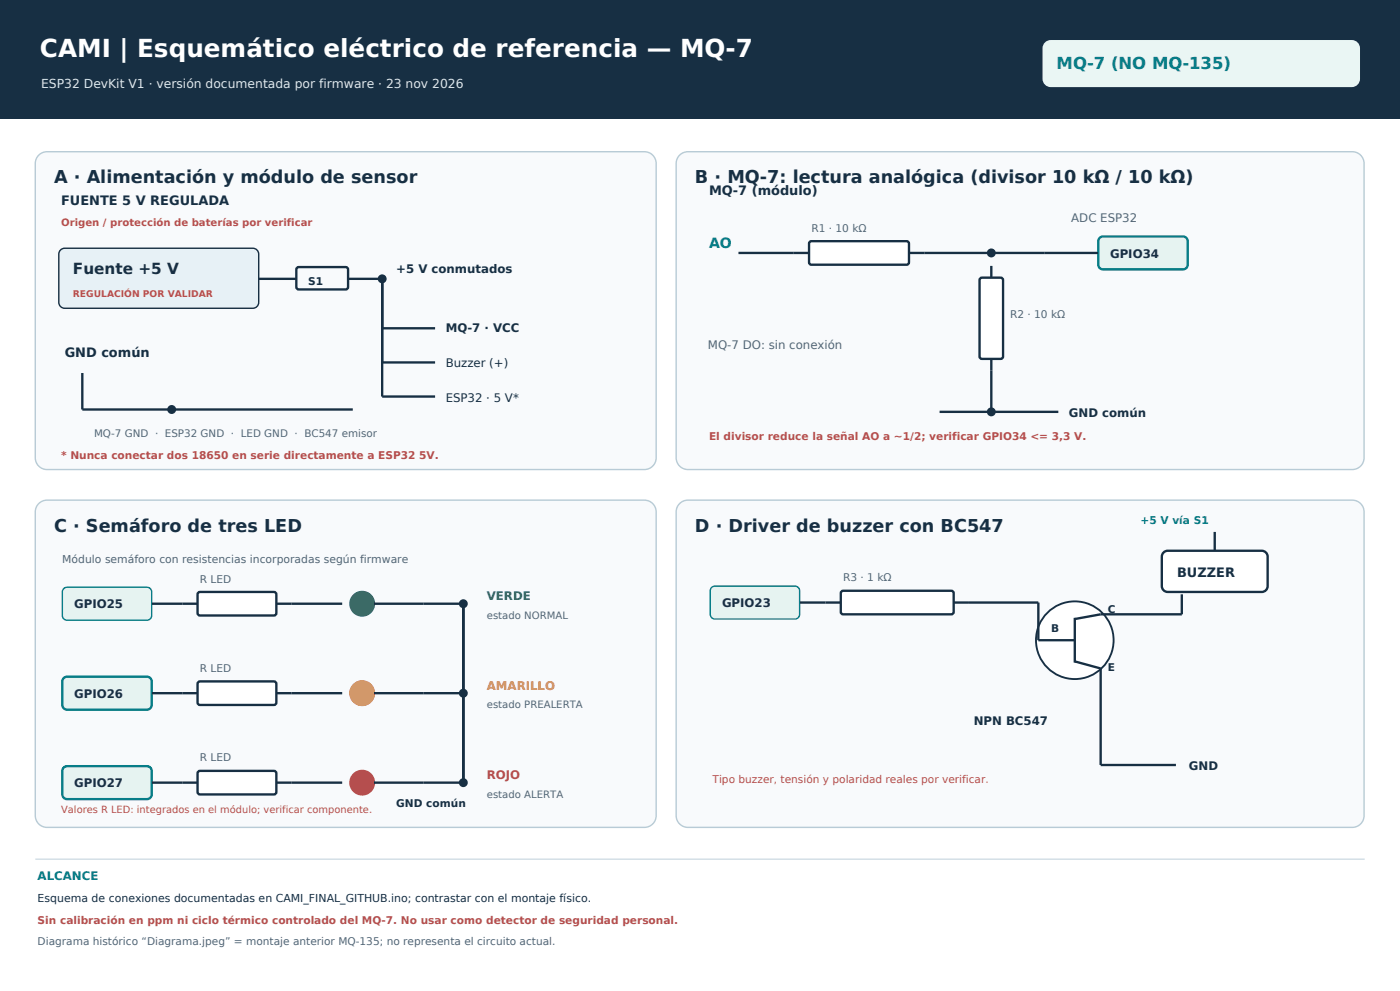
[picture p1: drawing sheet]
<svg xmlns="http://www.w3.org/2000/svg" width="420mm" height="297mm" viewBox="0 0 420 297" stroke-linecap="round" stroke-linejoin="round" font-family="sans-serif">
<defs><g id="words">
<text font-size="7.4" fill="#fff" x="12" y="16.9">CAMI | Esquemático eléctrico de referencia — MQ-7</text>
<g font-size="5.3" fill="#172f43">
<text x="16.2" y="55">A · Alimentación y módulo de sensor</text>
<text x="208.5" y="55">B · MQ-7: lectura analógica (divisor 10 kΩ / 10 kΩ)</text>
<text x="16.2" y="159.4">C · Semáforo de tres LED</text>
<text x="208.5" y="159.4">D · Driver de buzzer con BC547</text>
</g>
<text font-size="4.9" fill="#077d88" x="317" y="20.8">MQ-7 (NO MQ-135)</text>
<text font-size="4.6" fill="#172f43" x="21.9" y="82.2">Fuente +5 V</text>
<text font-size="4.2" fill="#077d88" x="212.7" y="74.4">AO</text>
<g font-size="3.9" fill="#172f43">
<text x="212.7" y="58.5">MQ-7 (módulo)</text>
<text x="18.3" y="61.3">FUENTE 5 V REGULADA</text>
<text x="19.4" y="106.9">GND común</text>
<text x="353.1" y="172.8">BUZZER</text>
</g>
<text font-size="3.7" fill="#dce8ee" x="12.3" y="26.5">ESP32 DevKit V1 · versión documentada por firmware · 23 nov 2026</text>
<g font-size="3.5" fill="#506779">
<text x="321.4" y="66.6">ADC ESP32</text>
<text x="212.4" y="104.7">MQ-7 DO: sin conexión</text>
</g>
<g font-size="3.5" fill="#172f43">
<text x="333" y="77.2">GPIO34</text>
<text x="118.9" y="81.8">+5 V conmutados</text>
<text x="133.7" y="99.4">MQ-7 · VCC</text>
<text x="133.7" y="110">Buzzer (+)</text>
<text x="133.7" y="120.6">ESP32 · 5 V*</text>
<text x="320.7" y="124.8">GND común</text>
<text x="22.2" y="182.3">GPIO25</text>
<text x="216.6" y="182">GPIO23</text>
<text x="22.2" y="209.2">GPIO26</text>
<text x="292.1" y="217.3">NPN BC547</text>
<text x="356.7" y="230.7">GND</text>
<text x="22.2" y="236">GPIO27</text>
</g>
<text font-size="3.5" fill="#257c5a" x="146" y="179.9">VERDE</text>
<text font-size="3.5" fill="#d49a21" x="146" y="206.7">AMARILLO</text>
<text font-size="3.5" fill="#b54e4e" x="146" y="233.5">ROJO</text>
<text font-size="3.5" fill="#077d88" x="11.3" y="263.8">ALCANCE</text>
<text font-size="3.3" fill="#172f43" x="11.3" y="270.2">Esquema de conexiones documentadas en CAMI_FINAL_GITHUB.ino; contrastar con el montaje físico.</text>
<g font-size="3.2" fill="#506779">
<text x="243.4" y="69.5">R1 · 10 kΩ</text>
<text x="303" y="95.4">R2 · 10 kΩ</text>
<text x="18.7" y="168.6">Módulo semáforo con resistencias incorporadas según firmware</text>
<text x="60" y="174.6">R LED</text>
<text x="252.9" y="174.2">R3 · 1 kΩ</text>
<text x="60" y="201.4">R LED</text>
<text x="60" y="228.2">R LED</text>
<text x="11.3" y="283.2">Diagrama histórico “Diagrama.jpeg” = montaje anterior MQ-135; no representa el circuito actual.</text>
</g>
<g font-size="3.2" fill="#172f43">
<text x="92.4" y="85.3">S1</text>
<text x="332.3" y="183.8">C</text>
<text x="315.4" y="189.4">B</text>
<text x="332.3" y="201">E</text>
<text x="118.9" y="242">GND común</text>
</g>
<g font-size="3.2" fill="#b54e4e">
<text x="212.7" y="131.9">El divisor reduce la señal AO a ~1/2; verificar GPIO34 &lt;= 3,3 V.</text>
<text x="18.3" y="137.5">* Nunca conectar dos 18650 en serie directamente a ESP32 5V.</text>
<text x="213.8" y="234.6">Tipo buzzer, tensión y polaridad reales por verificar.</text>
<text x="11.3" y="276.9">Sin calibración en ppm ni ciclo térmico controlado del MQ-7. No usar como detector de seguridad personal.</text>
</g>
<text font-size="3.2" fill="#077d88" x="342.2" y="156.9">+5 V vía S1</text>
<text font-size="3.1" fill="#506779" x="28.2" y="130.8">MQ-7 GND · ESP32 GND · LED GND · BC547 emisor</text>
<g font-size="3" fill="#b54e4e">
<text x="18.3" y="67.7">Origen / protección de baterías por verificar</text>
<text x="18.3" y="243.7">Valores R LED: integrados en el módulo; verificar componente.</text>
</g>
<g font-size="3" fill="#506779">
<text x="146" y="185.5">estado NORMAL</text>
<text x="146" y="212.3">estado PREALERTA</text>
<text x="146" y="239.1">estado ALERTA</text>
</g>
<text font-size="2.8" fill="#b54e4e" x="21.9" y="88.9">REGULACIÓN POR VALIDAR</text>
</g></defs>
<path d="M0 0h420v35.6h-420z" fill-rule="evenodd" fill="#172f43"/>
<path d="M313.7 12.5l1.5-.5h90.3a2.47 2.47 0 0 1 2.5 2.5v9.1a2.47 2.47 0 0 1-2.5 2.5h-90.3a2.47 2.47 0 0 1-2.4-2.5v-9.1a2.46 2.46 0 0 1 .9-2z" fill-rule="evenodd" fill="#eaf6f4"/>
<path d="M11.6 46.5a3.5 3.5 0 0 1 2.5-1h179.2a3.5 3.5 0 0 1 3.5 3.5v88.2a3.5 3.5 0 0 1-3.5 3.5h-179.2a3.5 3.5 0 0 1-3.5-3.5v-88.2a3.5 3.5 0 0 1 1-2.5z" fill-rule="evenodd" fill="#f8fafc" stroke="#b8cbd6" stroke-width=".42"/>
<path d="M18.2 74.9l1.2-.5h56.4a1.76 1.76 0 0 1 1.8 1.8v14.4a1.76 1.76 0 0 1-1.8 1.8h-56.4a1.76 1.76 0 0 1-1.8-1.8v-14.4z" fill-rule="evenodd" fill="#e7f1f6" stroke="#172f43" stroke-width=".42"/>
<path d="M77.6 83.6h11.3M89.1 80.2l.5-.2 14.4 .1 .4 .6v5.6l-.7 .4h-14.4l-.4-.7v-5.3zM104.4 83.6h10.3" fill="none" stroke="#172f43" stroke-width=".71" stroke-linecap="butt"/>
<circle cx="114.7" cy="83.6" r="1.34" fill="#172f43"/>
<path d="M114.7 83.6v35.2h15.8M114.7 98.4h15.8M24.7 111.8v10.9h81.1M114.7 108.6h15.8" fill="none" stroke="#172f43" stroke-width=".71" stroke-linecap="butt"/>
<circle cx="51.5" cy="122.7" r="1.34" fill="#172f43"/>
<path d="M203.9 46.5a3.5 3.5 0 0 1 2.5-1h199.3a3.5 3.5 0 0 1 3.5 3.5v88.2a3.5 3.5 0 0 1-3.5 3.5h-199.3a3.5 3.5 0 0 1-3.6-3.5v-88.2a3.5 3.5 0 0 1 1.1-2.5z" fill-rule="evenodd" fill="#f8fafc" stroke="#b8cbd6" stroke-width=".42"/>
<path d="M221.5 75.8h21.2" fill="none" stroke="#172f43" stroke-width=".71" stroke-linecap="butt"/>
<path d="M242.9 72.5l.5-.2h28.9l.4 .7-.1 5.9-.6 .4h-28.9l-.4-.7v-5.6z" fill-rule="evenodd" fill="#fff" stroke="#172f43" stroke-width=".71" stroke-linecap="butt"/>
<path d="M272.7 75.8h40.6" fill="none" stroke="#172f43" stroke-width=".71" stroke-linecap="butt"/>
<circle cx="297.4" cy="75.8" r="1.34" fill="#172f43"/>
<path d="M330.1 71.1l.8-.2h24a1.41 1.41 0 0 1 1.4 1.4v7a1.41 1.41 0 0 1-1.4 1.4h-24a1.41 1.41 0 0 1-1.4-1.4v-7z" fill-rule="evenodd" fill="#e6f3f1" stroke="#077d88" stroke-width=".71" stroke-linecap="butt"/>
<path d="M297.4 79.7v3.5M313.3 75.8h16.2" fill="none" stroke="#172f43" stroke-width=".71" stroke-linecap="butt"/>
<path d="M294.1 83.4l.5-.2h5.6l.7 .4v23.3l-.4 .6-5.9 .1-.7-.5v-23.2z" fill-rule="evenodd" fill="#fff" stroke="#172f43" stroke-width=".71" stroke-linecap="butt"/>
<path d="M297.4 107.6v15.8" fill="none" stroke="#172f43" stroke-width=".71" stroke-linecap="butt"/>
<circle cx="297.4" cy="123.4" r="1.34" fill="#172f43"/>
<path d="M281.9 123.4h35.6" fill="none" stroke="#172f43" stroke-width=".71" stroke-linecap="butt"/>
<path d="M11.6 150.9a3.5 3.5 0 0 1 2.5-1h179.2a3.5 3.5 0 0 1 3.5 3.5v91a3.5 3.5 0 0 1-3.5 3.6h-179.2a3.5 3.5 0 0 1-3.5-3.6v-91a3.5 3.5 0 0 1 1-2.5z" fill-rule="evenodd" fill="#f8fafc" stroke="#b8cbd6" stroke-width=".42"/>
<path d="M19 176.6l1.1-.6h24a1.41 1.41 0 0 1 1.4 1.4v7.1a1.41 1.41 0 0 1-1.4 1.4h-24a1.41 1.41 0 0 1-1.4-1.4v-7.1z" fill-rule="evenodd" fill="#e6f3f1" stroke="#077d88" stroke-width=".42"/>
<path d="M45.5 180.9h13.8" fill="none" stroke="#172f43" stroke-width=".71" stroke-linecap="butt"/>
<path d="M59.5 177.6l.5-.2 22.5 .1 .4 .6-.1 5.9-.6 .5-22.5-.1-.4-.6v-5.7z" fill-rule="evenodd" fill="#fff" stroke="#172f43" stroke-width=".71" stroke-linecap="butt"/>
<path d="M82.9 180.9h19.8M112.2 180.9h26.8v53.3" fill="none" stroke="#172f43" stroke-width=".71" stroke-linecap="butt"/>
<circle cx="108.7" cy="180.9" r="3.5" fill="#257c5a" stroke="#257c5a" stroke-width=".71" stroke-linecap="butt"/>
<circle cx="139" cy="180.9" r="1.34" fill="#172f43"/>
<path d="M19 203.4l1.1-.6h24a1.41 1.41 0 0 1 1.4 1.4v7.1a1.41 1.41 0 0 1-1.4 1.4h-24a1.41 1.41 0 0 1-1.4-1.4v-7.1z" fill-rule="evenodd" fill="#e6f3f1" stroke="#077d88" stroke-width=".71" stroke-linecap="butt"/>
<path d="M45.5 207.7h13.8" fill="none" stroke="#172f43" stroke-width=".71" stroke-linecap="butt"/>
<path d="M59.5 204.4l.5-.2 22.5 .1 .4 .6-.1 5.9-.6 .5-22.5-.1-.4-.6v-5.7z" fill-rule="evenodd" fill="#fff" stroke="#172f43" stroke-width=".71" stroke-linecap="butt"/>
<path d="M139 180.9v53.3M82.9 207.7h19.8M112.2 207.7h26.8" fill="none" stroke="#172f43" stroke-width=".71" stroke-linecap="butt"/>
<circle cx="108.7" cy="207.7" r="3.5" fill="#d49a21" stroke="#d49a21" stroke-width=".71" stroke-linecap="butt"/>
<circle cx="139" cy="207.7" r="1.34" fill="#172f43"/>
<path d="M19.3 229.9l.8-.3h24a1.41 1.41 0 0 1 1.4 1.4v7.1a1.41 1.41 0 0 1-1.4 1.4h-24a1.41 1.41 0 0 1-1.4-1.4v-7.1z" fill-rule="evenodd" fill="#e6f3f1" stroke="#077d88" stroke-width=".71" stroke-linecap="butt"/>
<path d="M45.5 234.6h13.8" fill="none" stroke="#172f43" stroke-width=".71" stroke-linecap="butt"/>
<path d="M59.5 231.2l.5-.2 22.5 .1 .4 .6-.1 6-.6 .4-22.5-.1-.4-.6v-5.7z" fill-rule="evenodd" fill="#fff" stroke="#172f43" stroke-width=".71" stroke-linecap="butt"/>
<path d="M139 180.9v53.3M82.9 234.6h19.8M112.2 234.6h26.8" fill="none" stroke="#172f43" stroke-width=".71" stroke-linecap="butt"/>
<circle cx="108.7" cy="234.6" r="3.5" fill="#b54e4e" stroke="#b54e4e" stroke-width=".71" stroke-linecap="butt"/>
<circle cx="139" cy="234.6" r="1.34" fill="#172f43"/>
<path d="M203.9 150.9a3.5 3.5 0 0 1 2.5-1h199.3a3.5 3.5 0 0 1 3.5 3.5v91a3.5 3.5 0 0 1-3.5 3.6h-199.3a3.5 3.5 0 0 1-3.6-3.6v-91a3.5 3.5 0 0 1 1.1-2.5z" fill-rule="evenodd" fill="#f8fafc" stroke="#b8cbd6" stroke-width=".42"/>
<path d="M213.3 176.2l1.2-.6h24a1.41 1.41 0 0 1 1.4 1.5v7a1.41 1.41 0 0 1-1.4 1.4h-24a1.41 1.41 0 0 1-1.4-1.4v-7z" fill-rule="evenodd" fill="#e6f3f1" stroke="#077d88" stroke-width=".42"/>
<path d="M239.9 180.6h12.3" fill="none" stroke="#172f43" stroke-width=".71" stroke-linecap="butt"/>
<path d="M252.4 177.3l.5-.2h32.5l.5 .2 .2 .5v5.6l-.2 .5-.5 .2h-32.5l-.5-.2-.2-.5v-5.6z" fill-rule="evenodd" fill="#fff" stroke="#172f43" stroke-width=".71" stroke-linecap="butt"/>
<path d="M286.1 180.6h25.4" fill="none" stroke="#172f43" stroke-width=".71" stroke-linecap="butt"/>
<circle cx="322.4" cy="191.9" r="11.6" fill="#fff" stroke="#172f43" stroke-width=".56"/>
<path d="M354.5 178.1v6h-24.3l-7.8 1.4M311.5 180.6v11.3h10.9M322.4 185.2v13.4M322.4 198.2l7.8 2.1v29h22.6" fill="none" stroke="#172f43" stroke-width=".71" stroke-linecap="butt"/>
<path d="M349.1 165.6l1.2-.5h28.2a1.76 1.76 0 0 1 1.8 1.7v8.8a1.76 1.76 0 0 1-1.8 1.8h-28.2a1.76 1.76 0 0 1-1.8-1.8v-8.8z" fill-rule="evenodd" fill="#fff" stroke="#172f43" stroke-width=".71" stroke-linecap="butt"/>
<path d="M364.4 159.4v5.7" fill="none" stroke="#172f43" stroke-width=".71" stroke-linecap="butt"/>
<path d="M10.6 257.5h398.8" fill="none" stroke="#c8d7e0" stroke-width=".35"/>
<use href="#words"/>
</svg>
